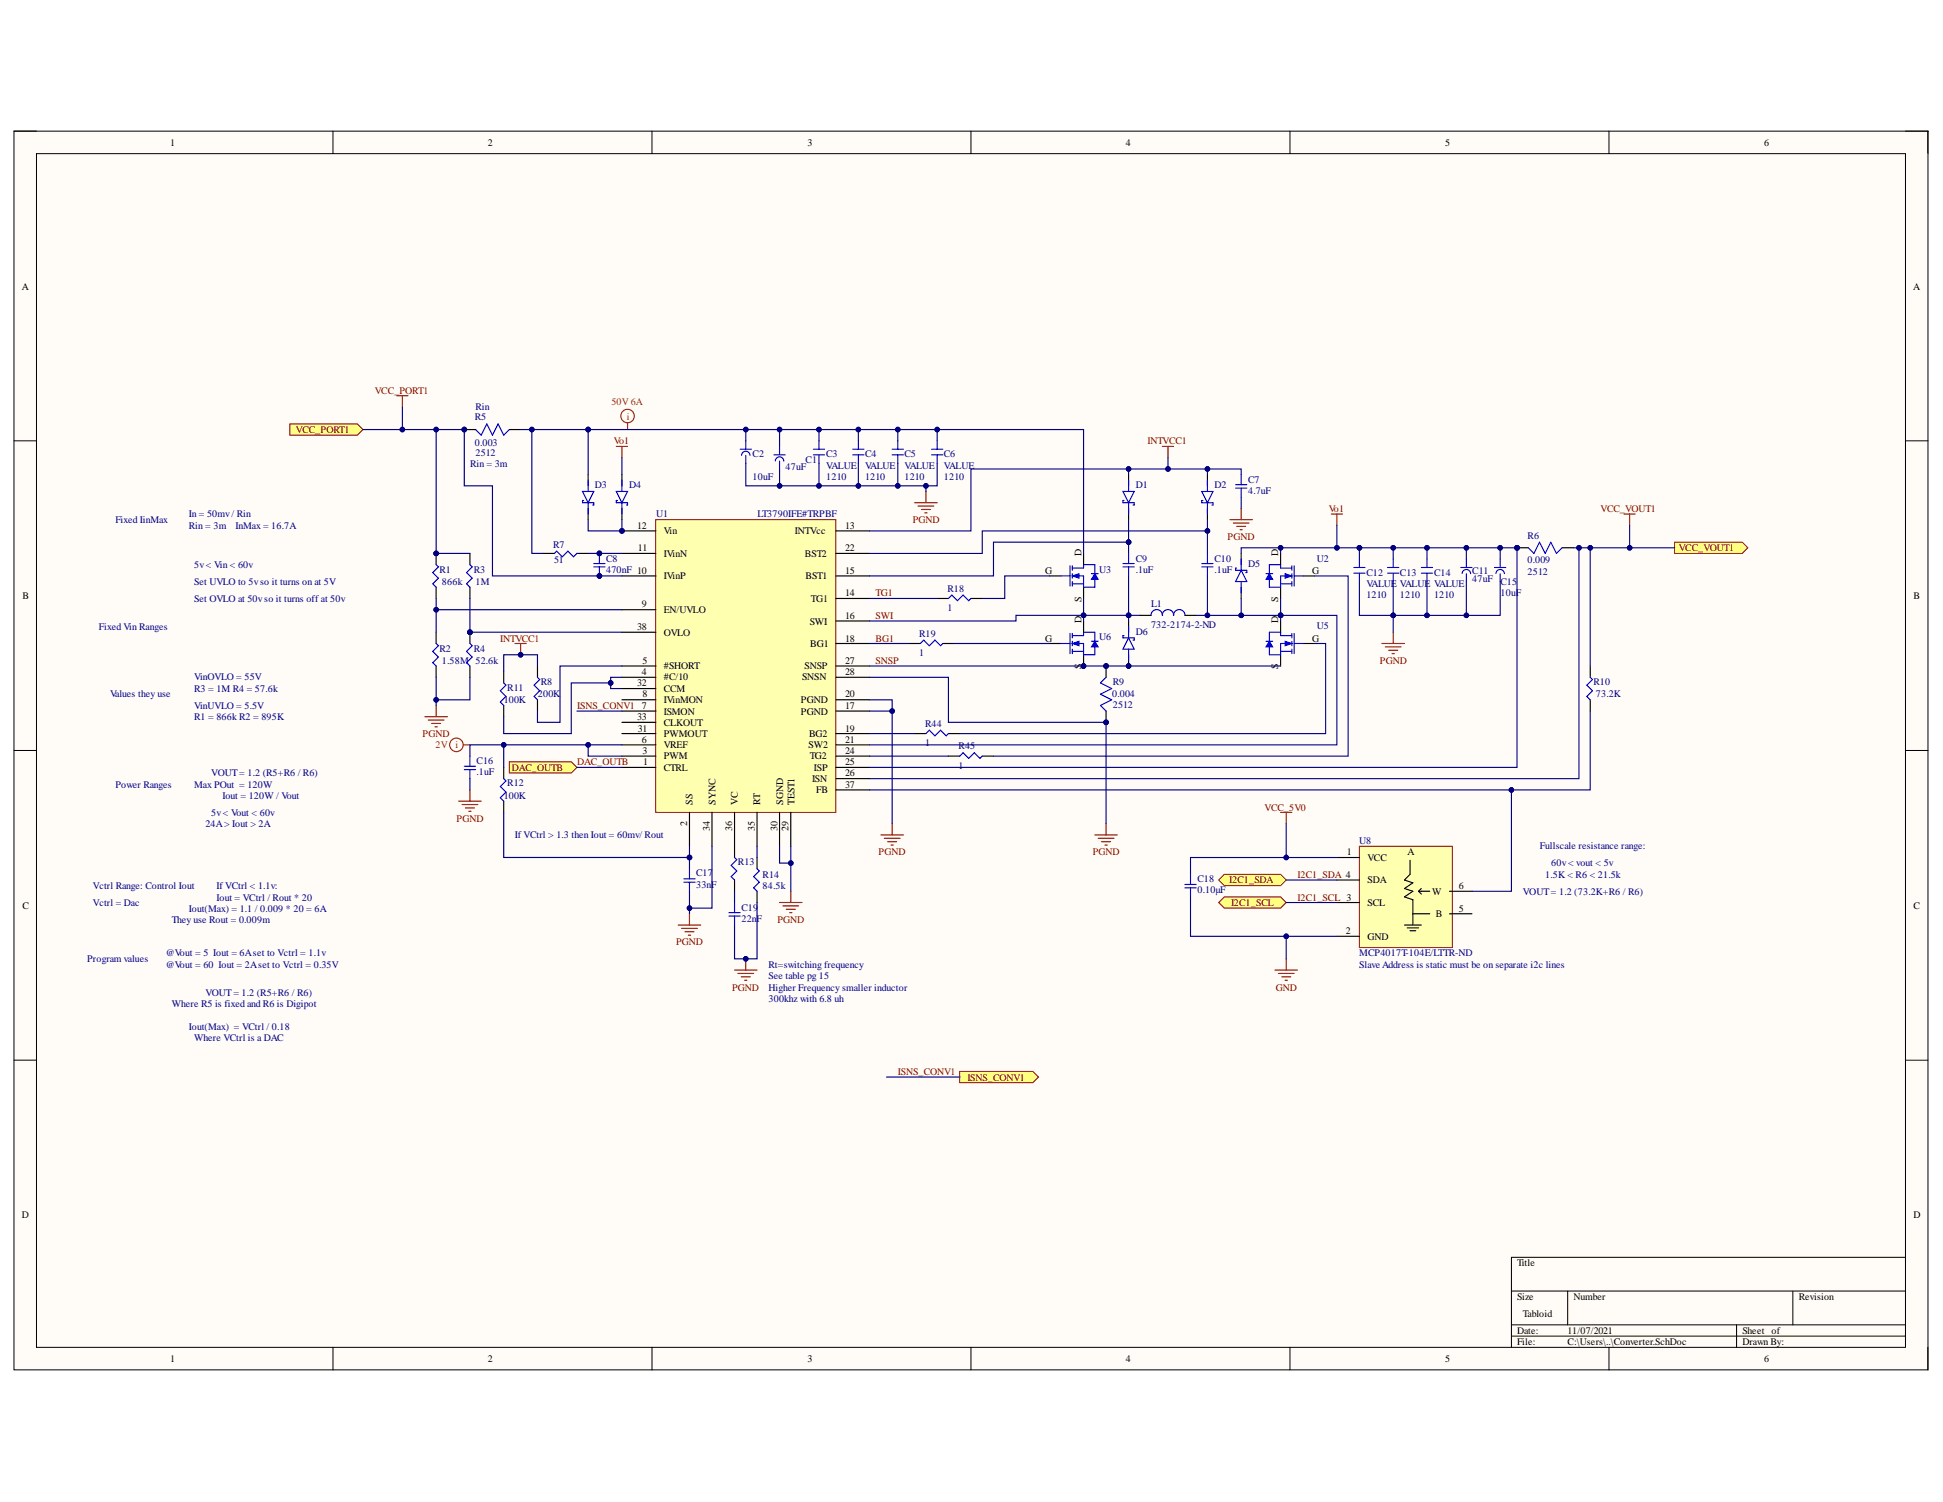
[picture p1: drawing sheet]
<svg xmlns="http://www.w3.org/2000/svg" width="279mm" height="216mm" viewBox="0 0 279 216" stroke-linecap="round" stroke-linejoin="round" font-family="sans-serif">
<defs><g id="words">
<g font-size="1.4">
<text x="24.5" y="21">1</text>
<text x="70.1" y="21">2</text>
<text x="116.1" y="21">3</text>
<text x="161.9" y="21">4</text>
<text x="207.8" y="21">5</text>
<text x="253.7" y="21">6</text>
<text x="3.1" y="41.6">A</text>
<text x="275.1" y="41.6">A</text>
<text x="91.6" y="76">12</text>
<text x="95.4" y="76.8">Vin</text>
<text x="114.3" y="76.8">INTVcc</text>
<text x="121.5" y="76">13</text>
<text x="91.7" y="79.2">11</text>
<text x="95.4" y="80">IVinN</text>
<text x="95.4" y="83.3">IVinP</text>
<text x="115.8" y="80">BST2</text>
<text x="115.8" y="83.3">BST1</text>
<text x="121.5" y="79.2">22</text>
<text x="121.5" y="82.5">15</text>
<text x="150.3" y="82.5">G</text>
<text x="155.5" y="79.9" transform="rotate(-90 155.5 79.9)">D</text>
<text x="183.8" y="79.9" transform="rotate(-90 183.8 79.9)">D</text>
<text x="188.7" y="82.5">G</text>
<text x="3.2" y="86.1">B</text>
<text x="92.3" y="87.3">9</text>
<text x="95.4" y="88.2">EN/UVLO</text>
<text x="116.4" y="89.8">SWI</text>
<text x="116.6" y="86.6">TG1</text>
<text x="121.5" y="85.7">14</text>
<text x="121.5" y="88.9">16</text>
<text x="155.5" y="89.6" transform="rotate(-90 155.5 89.6)">D</text>
<text x="155.5" y="86.5" transform="rotate(-90 155.5 86.5)">S</text>
<text x="183.8" y="89.6" transform="rotate(-90 183.8 89.6)">D</text>
<text x="183.8" y="86.5" transform="rotate(-90 183.8 86.5)">S</text>
<text x="275.2" y="86.1">B</text>
<text x="91.6" y="90.5">38</text>
<text x="92.4" y="95.4">5</text>
<text x="95.4" y="91.4">OVLO</text>
<text x="116.5" y="93">BG1</text>
<text x="121.5" y="95.4">27</text>
<text x="121.5" y="92.2">18</text>
<text x="150.3" y="92.2">G</text>
<text x="188.7" y="92.2">G</text>
<text x="91.6" y="98.7">32</text>
<text x="92.3" y="97">4</text>
<text x="92.3" y="101.9">7</text>
<text x="92.4" y="100.3">8</text>
<text x="95.4" y="96.2">#SHORT</text>
<text x="95.4" y="97.8">#C/10</text>
<text x="95.4" y="99.5">CCM</text>
<text x="95.4" y="101.1">IVinMON</text>
<text x="115.2" y="101.1">PGND</text>
<text x="115.3" y="97.8">SNSN</text>
<text x="115.7" y="96.2">SNSP</text>
<text x="121.5" y="97">28</text>
<text x="121.5" y="100.3">20</text>
<text x="121.5" y="101.9">17</text>
<text x="155.5" y="96.1" transform="rotate(-90 155.5 96.1)">S</text>
<text x="183.8" y="96.1" transform="rotate(-90 183.8 96.1)">S</text>
<text x="91.6" y="103.5">33</text>
<text x="91.7" y="105.2">31</text>
<text x="92.3" y="106.8">6</text>
<text x="95.4" y="102.7">ISMON</text>
<text x="95.4" y="104.3">CLKOUT</text>
<text x="95.4" y="105.9">PWMOUT</text>
<text x="95.4" y="107.5">VREF</text>
<text x="115.2" y="102.7">PGND</text>
<text x="116.3" y="107.5">SW2</text>
<text x="116.3" y="105.9">BG2</text>
<text x="121.5" y="105.2">19</text>
<text x="121.5" y="106.8">21</text>
<text x="92.4" y="108.4">3</text>
<text x="92.5" y="110">1</text>
<text x="95.4" y="109.1">PWM</text>
<text x="95.4" y="110.8">CTRL</text>
<text x="116.4" y="109.1">TG2</text>
<text x="116.8" y="112.4">ISN</text>
<text x="117" y="110.8">ISP</text>
<text x="121.5" y="108.4">24</text>
<text x="121.5" y="110">25</text>
<text x="121.5" y="111.6">26</text>
<text x="121.5" y="113.2">37</text>
<text x="98.8" y="118.7" transform="rotate(-90 98.8 118.7)">2</text>
<text x="99.6" y="115.7" transform="rotate(-90 99.6 115.7)">SS</text>
<text x="102" y="119.5" transform="rotate(-90 102 119.5)">34</text>
<text x="102.9" y="115.7" transform="rotate(-90 102.9 115.7)">SYNC</text>
<text x="105.3" y="119.5" transform="rotate(-90 105.3 119.5)">36</text>
<text x="106.1" y="115.7" transform="rotate(-90 106.1 115.7)">VC</text>
<text x="108.6" y="119.5" transform="rotate(-90 108.6 119.5)">35</text>
<text x="109.3" y="115.7" transform="rotate(-90 109.3 115.7)">RT</text>
<text x="111.8" y="119.5" transform="rotate(-90 111.8 119.5)">30</text>
<text x="112.6" y="115.7" transform="rotate(-90 112.6 115.7)">SGND</text>
<text x="113.4" y="119.5" transform="rotate(-90 113.4 119.5)">29</text>
<text x="114.2" y="115.7" transform="rotate(-90 114.2 115.7)">TEST1</text>
<text x="117.4" y="114">FB</text>
<text x="193.7" y="122.9">1</text>
<text x="196.7" y="123.8">VCC</text>
<text x="202.4" y="122.9">A</text>
<text x="3.2" y="130.6">C</text>
<text x="196.7" y="130.2">SCL</text>
<text x="196.7" y="127">SDA</text>
<text x="206" y="128.6">W</text>
<text x="206.5" y="131.8">B</text>
<text x="209.8" y="131.1">5</text>
<text x="209.8" y="127.8">6</text>
<text x="275.2" y="130.6">C</text>
<text x="193.5" y="134.3">2</text>
<text x="196.7" y="135.1">GND</text>
<text x="3.1" y="175.1">D</text>
<text x="275.2" y="175.1">D</text>
<text x="218.1" y="182">Title</text>
<text x="218.1" y="186.9">Size</text>
<text x="218.1" y="191.7">Date:</text>
<text x="219" y="189.3">Tabloid</text>
<text x="225.4" y="191.7">11/07/2021</text>
<text x="226.3" y="186.9">Number</text>
<text x="250.6" y="191.7">Sheet</text>
<text x="254.8" y="191.7">of</text>
<text x="258.7" y="186.9">Revision</text>
<text x="24.5" y="195.8">1</text>
<text x="70.1" y="195.8">2</text>
<text x="116.1" y="195.8">3</text>
<text x="161.9" y="195.8">4</text>
<text x="207.8" y="195.8">5</text>
<text x="218.1" y="193.3">File:</text>
<text x="225.4" y="193.3">C:\Users\..\Converter.SchDoc</text>
<text x="250.6" y="193.3">Drawn By:</text>
<text x="253.7" y="195.8">6</text>
</g>
<g font-size="1.4" fill="#800000">
<text x="53.9" y="56.6">VCC_PORT1</text>
<text x="42.6" y="62.3">VCC_PORT1</text>
<text x="88.3" y="63.9">Vo1</text>
<text x="165" y="63.9">INTVCC1</text>
<text x="131.2" y="75.2">PGND</text>
<text x="176.5" y="77.6">PGND</text>
<text x="191.1" y="73.5">Vo1</text>
<text x="230.2" y="73.5">VCC_VOUT1</text>
<text x="241.4" y="79.2">VCC_VOUT1</text>
<text x="125.9" y="88.9">SWI</text>
<text x="125.9" y="85.7">TG1</text>
<text x="71.9" y="92.2">INTVCC1</text>
<text x="125.9" y="92.2">BG1</text>
<text x="125.9" y="95.4">SNSP</text>
<text x="198.4" y="95.4">PGND</text>
<text x="83" y="101.9">ISNS_CONV1</text>
<text x="60.8" y="105.9">PGND</text>
<text x="73.6" y="110.8">DAC_OUTB</text>
<text x="83" y="110">DAC_OUTB</text>
<text x="65.7" y="118.1">PGND</text>
<text x="181.8" y="116.5">VCC_5V0</text>
<text x="126.3" y="122.9">PGND</text>
<text x="157.1" y="122.9">PGND</text>
<text x="176.8" y="127">I2C1_SDA</text>
<text x="177" y="130.2">I2C1_SCL</text>
<text x="186.6" y="126.1">I2C1_SDA 4</text>
<text x="186.6" y="129.4">I2C1_SCL 3</text>
<text x="97.2" y="135.9">PGND</text>
<text x="111.8" y="132.7">PGND</text>
<text x="105.3" y="142.4">PGND</text>
<text x="183.5" y="142.4">GND</text>
<text x="129.1" y="154.5">ISNS_CONV1</text>
<text x="139.1" y="155.3">ISNS_CONV1</text>
</g>
<g font-size="1.4" fill="#000080">
<text x="68.4" y="59">Rin</text>
<text x="68.3" y="60.4">R5</text>
<text x="68.3" y="64.1">0.003</text>
<text x="68.4" y="65.5">2512</text>
<text x="108.2" y="65.7">C2</text>
<text x="118.8" y="65.7">C3</text>
<text x="124.4" y="65.7">C4</text>
<text x="130.1" y="65.7">C5</text>
<text x="135.7" y="65.7">C6</text>
<text x="67.6" y="67.1">Rin = 3m</text>
<text x="85.5" y="70.1">D3</text>
<text x="90.5" y="70.1">D4</text>
<text x="108.2" y="69">10uF</text>
<text x="113" y="67.5">47uF</text>
<text x="115.8" y="66.5">C1</text>
<text x="118.8" y="69">1210</text>
<text x="118.8" y="67.3">VALUE</text>
<text x="124.4" y="69">1210</text>
<text x="124.4" y="67.3">VALUE</text>
<text x="130.1" y="69">1210</text>
<text x="130.1" y="67.3">VALUE</text>
<text x="135.7" y="69">1210</text>
<text x="135.7" y="67.3">VALUE</text>
<text x="163.3" y="70.1">D1</text>
<text x="174.7" y="70.1">D2</text>
<text x="179.5" y="69.4">C7</text>
<text x="179.5" y="71">4.7uF</text>
<text x="16.6" y="75.2">Fixed IinMax</text>
<text x="27.2" y="76">Rin = 3m</text>
<text x="27.2" y="74.4">In = 50mv/ Rin</text>
<text x="33.9" y="76">InMax = 16.7A</text>
<text x="94.3" y="74.4">U1</text>
<text x="108.9" y="74.4">LT3790IFE#TRPBF</text>
<text x="219.7" y="77.4">R6</text>
<text x="27.9" y="81.6">5v&lt; Vin &lt; 60v</text>
<text x="63.2" y="82.3">R1</text>
<text x="68.1" y="82.3">R3</text>
<text x="79.5" y="78.8">R7</text>
<text x="79.7" y="80.9">51</text>
<text x="87.2" y="80.7">C8</text>
<text x="87.2" y="82.3">470nF 10</text>
<text x="158.1" y="82.3">U3</text>
<text x="163.3" y="80.7">C9</text>
<text x="163.3" y="82.3">.1uF</text>
<text x="174.7" y="80.7">C10</text>
<text x="174.7" y="82.3">.1uF</text>
<text x="179.5" y="81.5">D5</text>
<text x="189.4" y="80.7">U2</text>
<text x="196.5" y="82.7">C12</text>
<text x="201.3" y="82.7">C13</text>
<text x="206.2" y="82.7">C14</text>
<text x="211.7" y="83.7">47uF</text>
<text x="211.7" y="82.5">C11</text>
<text x="219.7" y="82.7">2512</text>
<text x="219.7" y="81">0.009</text>
<text x="27.9" y="84.1">Set UVLO to 5vso it turns on at 5V</text>
<text x="27.9" y="86.6">Set OVLO at 50vso it turns off at 50v</text>
<text x="63.5" y="84.1">866k</text>
<text x="68.4" y="84.1">1M</text>
<text x="136.2" y="85">R18</text>
<text x="136.2" y="87.8">1</text>
<text x="165.5" y="87.3">L1</text>
<text x="196.5" y="86">1210</text>
<text x="196.5" y="84.4">VALUE VALUE VALUE</text>
<text x="201.3" y="86">1210</text>
<text x="206.2" y="86">1210</text>
<text x="215.8" y="85.7">10uF</text>
<text x="215.8" y="84.1">C15</text>
<text x="14.2" y="90.5">Fixed Vin Ranges</text>
<text x="63.2" y="93.7">R2</text>
<text x="63.5" y="95.4">1.58M 52.6k</text>
<text x="68.1" y="93.7">R4</text>
<text x="132.2" y="91.5">R19</text>
<text x="132.2" y="94.3">1</text>
<text x="158.1" y="92.1">U6</text>
<text x="163.3" y="91.2">D6</text>
<text x="165.5" y="90.3">732-2174-2-ND</text>
<text x="189.4" y="90.4">U5</text>
<text x="15.8" y="100.3">Values they use</text>
<text x="27.9" y="97.8">VinOVLO = 55V</text>
<text x="27.9" y="99.5">R3 = 1M R4 = 57.6k</text>
<text x="27.9" y="101.9">VinUVLO = 5.5V</text>
<text x="72.4" y="101.1">100K</text>
<text x="72.9" y="99.3">R11</text>
<text x="77.3" y="100.3">200K</text>
<text x="77.8" y="98.5">R8</text>
<text x="159.9" y="100.3">0.004</text>
<text x="160" y="101.7">2512</text>
<text x="160" y="98.5">R9</text>
<text x="229.1" y="98.5">R10</text>
<text x="229.5" y="100.3">73.2K</text>
<text x="27.9" y="103.5">R1 = 866k R2 = 895K</text>
<text x="133" y="104.5">R44</text>
<text x="133" y="107.2">1</text>
<text x="137.8" y="107.7">R45</text>
<text x="16.6" y="113.2">Power Ranges</text>
<text x="27.9" y="113.2">Max POut = 120W</text>
<text x="30.4" y="111.6">VOUT= 1.2 (R5+R6 / R6)</text>
<text x="68.5" y="109.8">C16</text>
<text x="68.5" y="111.4">.1uF</text>
<text x="72.9" y="113">R12</text>
<text x="137.8" y="110.5">1</text>
<text x="29.5" y="118.9">24A&gt; Iout &gt; 2A</text>
<text x="30.4" y="117.3">5v&lt; Vout &lt; 60v</text>
<text x="32" y="114.8">Iout = 120W / Vout</text>
<text x="72.4" y="114.8">100K</text>
<text x="74" y="120.5">If VCtrl &gt; 1.3 then Iout = 60mv/ Rout</text>
<text x="100.1" y="126">C17</text>
<text x="106.1" y="124.4">R13</text>
<text x="195.5" y="121.3">U8</text>
<text x="221.4" y="122.1">Fullscale resistance range:</text>
<text x="223.1" y="124.5">60v&lt; vout &lt; 5v</text>
<text x="13.4" y="127.8">Vctrl Range: Control Iout</text>
<text x="13.4" y="130.2">Vctrl = Dac</text>
<text x="27.2" y="131.1">Iout(Max) = 1.1 / 0.009 * 20 = 6A</text>
<text x="31.1" y="127.8">If VCtrl &lt; 1.1v:</text>
<text x="31.1" y="129.4">Iout = VCtrl / Rout * 20</text>
<text x="100.1" y="127.7">33nF</text>
<text x="106.6" y="130.9">C19</text>
<text x="109.7" y="126.1">R14</text>
<text x="109.7" y="127.8">84.5k</text>
<text x="172.2" y="126.8">C18</text>
<text x="172.2" y="128.4">0.10µF</text>
<text x="219" y="128.6">VOUT= 1.2 (73.2K+R6 / R6)</text>
<text x="222.2" y="126.1">1.5K &lt; R6 &lt; 21.5k</text>
<text x="23.9" y="137.5">@Vout = 5 Iout = 6Aset to Vctrl = 1.1v</text>
<text x="24.7" y="132.7">They use Rout = 0.009m</text>
<text x="106.6" y="132.5">22nF</text>
<text x="195.5" y="137.5">MCP4017T-104E/LTTR-ND</text>
<text x="12.5" y="138.3">Program values</text>
<text x="23.9" y="139.1">@Vout = 60 Iout = 2Aset to Vctrl = 0.35V</text>
<text x="29.5" y="143.2">VOUT= 1.2 (R5+R6 / R6)</text>
<text x="110.5" y="139.1">Rt=switching frequency</text>
<text x="110.5" y="140.8">See table pg 15</text>
<text x="110.5" y="142.4">Higher Frequency smaller inductor</text>
<text x="110.5" y="144">300khz with 6.8 uh</text>
<text x="195.5" y="139.1">Slave Address is static must be on separate i2c lines</text>
<text x="24.7" y="144.8">Where R5 is fixed and R6 is Digipot</text>
<text x="27.2" y="148.1">Iout(Max) = VCtrl / 0.18</text>
<text x="27.9" y="149.7">Where VCtrl is a DAC</text>
</g>
<g font-size="1.4" fill="#f00">
<text x="87.9" y="58.2">50V6A</text>
<text x="90.1" y="60.3">i</text>
<text x="62.6" y="107.5">2V</text>
<text x="65.5" y="107.5">i</text>
</g>
</g></defs>
<path d="M2 18.9h275.2v178h-275.2z" fill-rule="evenodd" fill="#fffcf8"/>
<path d="M2 18.9h275.2v178h-275.2z" fill="none" stroke="#000" stroke-width=".14"/>
<path d="M5.2 22.1h268.8v171.6h-268.8z" fill-rule="evenodd" fill="#fffcf8"/>
<g fill="none" stroke="#000" stroke-width=".14">
<path d="M2 18.8h3.2M47.9 18.8v3.3M93.8 18.8v3.3M139.6 18.8v3.3M185.5 18.9v3.2M231.4 18.9v3.2M274 18.9h3.2v3.2M5.2 22.1h268.8v171.6h-268.8zM2 63.4h3.2M274 63.4h3.2M2 107.9h3.2M274 107.9h3.2"/>
<path d="M2 152.4h3.2M274 152.4h3.2M47.9 193.7v3.2M93.8 193.7v3.2M139.6 193.7v3.2M185.5 193.7v3.2M217.3 185.6h56.7M217.3 190.4h56.7M217.3 192.1h56.7M225.4 185.6v4.8M231.4 193.7v3.2M249.7 190.4v3.3"/>
<path d="M257.8 185.6v4.8M274 180.7h-56.7v13M277.2 193.7v3.2"/>
</g>
<circle cx="89.4" cy="76.3" r=".32" fill="#000080"/>
<circle cx="89.4" cy="76.3" r=".32" fill="none" stroke="#000080" stroke-width=".14"/>
<path d="M94.3 74.7h25.9v42.1h-25.9z" fill-rule="evenodd" fill="#ffffb0"/>
<path d="M94.3 74.7h25.9v42.1h-25.9z" fill="none" stroke="#800000" stroke-width=".14"/>
<path d="M89.4 76.3h4.9" fill="none" stroke="#000" stroke-width=".16"/>
<circle cx="89.4" cy="76.3" r=".32" fill="#000080"/>
<circle cx="89.4" cy="76.3" r=".32" fill="none" stroke="#000080" stroke-width=".14"/>
<g fill="none" stroke="#000" stroke-width=".16">
<path d="M89.4 79.5h4.9M120.2 79.5h4.8M120.2 76.3h4.8M77.3 95.7v1.7M89.4 82.8h4.9M89.4 87.6h4.9M89.4 90.9h4.9M89.4 95.7h4.9M89.4 97.4h4.9M89.4 99h4.9M120.2 82.8h4.8M120.2 95.7h4.8"/>
<path d="M120.2 97.4h4.8M120.2 86h4.8M120.2 89.3h4.8M120.2 92.5h4.8M228.7 95.7v1.7M77.3 100.6v1.6M89.4 100.6h4.9M89.4 102.2h4.9M89.4 103.8h4.9M89.4 105.4h4.9M89.4 107.1h4.9M89.4 108.7h4.9"/>
<path d="M89.4 110.3h4.9M99.1 116.8v4.8M102.4 116.8v4.8M105.6 116.8v4.8M108.9 116.8v4.8M112.1 116.8v4.8M113.7 116.8v4.8M120.2 100.6h4.8M120.2 102.2h4.8M120.2 105.4h4.8M120.2 107.1h4.8M120.2 108.7h4.8"/>
<path d="M120.2 110.3h4.8M120.2 111.9h4.8M120.2 113.5h4.8M228.7 100.6v1.6M108.9 123.3v1.6M108.9 128.1v1.6"/>
</g>
<path d="M177.7 70.2h1.6M177.7 69.7h1.6M178.5 68.2v1.5M178.5 70.2v1.3M77.3 97.4l.3 .3-.8 .8 .8 .8-.8 .8 .5 .5M228.7 97.4l.3 .3-.8 .8 .8 .8-.8 .8 .5 .5M108.9 124.9l.3 .3-.8 .8 .8 .8-.8 .8 .5 .5" fill="none" stroke="#00f" stroke-width=".16"/>
<path d="M105.6 139.4h3.3M106.1 139.9h2.3M107.2 137.8v1.6M106.6 140.4h1.3M107.1 140.9h.3" fill="none" stroke="#800000" stroke-width=".16"/>
<circle cx="107.2" cy="137.8" r=".32" fill="#000080"/>
<circle cx="107.2" cy="137.8" r=".32" fill="none" stroke="#000080" stroke-width=".14"/>
<path d="M105.6 121.6v1.7M105.6 126.5v1.6" fill="none" stroke="#000" stroke-width=".16"/>
<path d="M105.6 123.3l.3 .3-.8 .8 .8 .8-.8 .8 .5 .5" fill="none" stroke="#00f" stroke-width=".16"/>
<path d="M112.1 129.7h3.2M112.6 130.2h2.3M113.1 130.7h1.3M113.6 131.2h.3M113.7 128.1v1.6" fill="none" stroke="#800000" stroke-width=".16"/>
<circle cx="86.2" cy="79.5" r=".32" fill="#000080"/>
<circle cx="86.2" cy="79.5" r=".32" fill="none" stroke="#000080" stroke-width=".14"/>
<circle cx="86.2" cy="82.8" r=".32" fill="#000080"/>
<circle cx="86.2" cy="82.8" r=".32" fill="none" stroke="#000080" stroke-width=".14"/>
<circle cx="86.2" cy="79.5" r=".32" fill="#000080"/>
<circle cx="86.2" cy="79.5" r=".32" fill="none" stroke="#000080" stroke-width=".14"/>
<circle cx="86.2" cy="82.8" r=".32" fill="#000080"/>
<circle cx="86.2" cy="82.8" r=".32" fill="none" stroke="#000080" stroke-width=".14"/>
<path d="M79.7 79.5l.3-.3 .9 .8 .8-.8 .8 .8 .5-.5M86.2 79.5v1.5M85.4 81.5h1.6M85.4 81h1.6M86.2 81.5v1.3" fill="none" stroke="#00f" stroke-width=".16"/>
<path d="M78.1 79.5h1.6M83 79.5h1.6" fill="none" stroke="#000" stroke-width=".16"/>
<circle cx="62.7" cy="79.5" r=".32" fill="#000080"/>
<circle cx="62.7" cy="79.5" r=".32" fill="none" stroke="#000080" stroke-width=".14"/>
<path d="M62.7 79.5v1.7" fill="none" stroke="#000" stroke-width=".16"/>
<circle cx="62.7" cy="79.5" r=".32" fill="#000080"/>
<circle cx="62.7" cy="79.5" r=".32" fill="none" stroke="#000080" stroke-width=".14"/>
<path d="M67.6 79.5v1.7M62.7 84.4v1.6M62.7 90.9v1.6M62.7 95.7v1.7M67.6 84.4v1.6" fill="none" stroke="#000" stroke-width=".16"/>
<path d="M62.7 81.2l.3 .3-.8 .8 .8 .8-.8 .8 .5 .5M62.7 92.5l.3 .3-.8 .8 .8 .8-.8 .9 .5 .4M67.6 81.2l.3 .3-.8 .8 .8 .8-.8 .8 .5 .5" fill="none" stroke="#00f" stroke-width=".16"/>
<circle cx="67.6" cy="90.9" r=".32" fill="#000080"/>
<circle cx="67.6" cy="90.9" r=".32" fill="none" stroke="#000080" stroke-width=".14"/>
<path d="M67.6 90.9v1.6" fill="none" stroke="#000" stroke-width=".16"/>
<circle cx="67.6" cy="90.9" r=".32" fill="#000080"/>
<circle cx="67.6" cy="90.9" r=".32" fill="none" stroke="#000080" stroke-width=".14"/>
<path d="M67.6 95.7v1.7" fill="none" stroke="#000" stroke-width=".16"/>
<path d="M67.6 92.5l.3 .3-.8 .8 .8 .8-.8 .9 .5 .4" fill="none" stroke="#00f" stroke-width=".16"/>
<path d="M74.1 92.5h1.6M74.9 92.5v1.6M61.1 103h3.2M61.6 103.5h2.2M62.1 104h1.3M62.6 104.5h.3M62.7 101.4v1.6" fill="none" stroke="#800000" stroke-width=".16"/>
<circle cx="74.9" cy="94.1" r=".32" fill="#000080"/>
<circle cx="74.9" cy="94.1" r=".32" fill="none" stroke="#000080" stroke-width=".14"/>
<path d="M162.3 68.2v1.6M162.3 73.1v1.6M173.6 68.2v1.6M173.6 73.1v1.6M72.4 96.5v1.7M151 82.8h1.6M155.8 84.4v1.6M72.4 101.4v1.6M72.4 110.3v1.6M72.4 115.2v1.6" fill="none" stroke="#000" stroke-width=".16"/>
<g fill="none" stroke="#00f" stroke-width=".16">
<path d="M161.5 70.6h1.6l-.8 1.7zM161.6 71.9h-.1v.4h1.6v.3h-.2M162.3 69v1.6M162.3 72.3v1.6M172.8 70.6h1.6l-.8 1.7zM173 71.9h-.2v.4h1.6v.3h-.1M173.6 69v1.6M173.6 72.3v1.6M72.4 98.2l.4 .3-.9 .8 .9 .8-.9 .8 .5 .5M152.6 82.8h1.3M153.9 81.3v2.9M154.2 81.7h1.6"/>
<path d="M154.2 82.8h1.6v1.6M154.2 83.9h1.6M154.2 81.3v.7M154.2 82.5v.6M154.2 83.6v.6M66.8 110.6h1.6M66.8 110.1h1.6M67.6 108.7v1.4M67.6 110.6v1.3M72.4 111.9l.4 .3-.9 .9 .9 .8-.9 .8 .5 .5M98.3 126.8h1.7M98.3 126.3h1.7"/>
<path d="M99.1 124.9v1.4M99.1 126.8v1.3M104.8 131.7h1.6M104.8 131.2h1.6M105.6 129.7v1.5M105.6 131.7v1.3"/>
</g>
<g fill="none" stroke="#800000" stroke-width=".16">
<path d="M66 115.2h3.2M66.4 115.6h2.3M66.9 116.1h1.3M67.4 116.6h.3M67.6 113.5v1.7M128.3 118.4v1.6M97.5 133h3.3M98 133.5h2.3M98.5 133.9h1.3M99 134.4h.3M99.1 131.3v1.7M126.7 120h3.2"/>
<path d="M127.2 120.5h2.2M127.6 121h1.3M128.1 121.5h.3"/>
</g>
<g fill="none" stroke="#f00" stroke-width=".16">
<path d="M66.6 107.1h1"/>
<circle cx="65.6" cy="107.1" r=".97"/>
</g>
<path d="M154.2 82.8l1-.3v.6z" fill="#00f"/>
<path d="M154.2 82.8l1-.3v.6z" fill="none" stroke="#00f" stroke-width=".14"/>
<path d="M155.8 81.7v-.5h1.6v1.3M156.9 82.5h1M157.4 83.3v1.1h-1.6" fill="none" stroke="#00f" stroke-width=".16"/>
<path d="M157.4 82.5l.5 .8h-1z" fill="#00f"/>
<path d="M157.4 82.5l.5 .8h-1z" fill="none" stroke="#00f" stroke-width=".14"/>
<path d="M155.8 79.5v1.7" fill="none" stroke="#000" stroke-width=".16"/>
<circle cx="155.8" cy="95.7" r=".32" fill="#000080"/>
<circle cx="155.8" cy="95.7" r=".32" fill="none" stroke="#000080" stroke-width=".14"/>
<path d="M151 92.5h1.6M155.8 94.1v1.6" fill="none" stroke="#000" stroke-width=".16"/>
<circle cx="155.8" cy="95.7" r=".32" fill="#000080"/>
<circle cx="155.8" cy="95.7" r=".32" fill="none" stroke="#000080" stroke-width=".14"/>
<path d="M152.6 92.5h1.3M153.9 91v3M154.2 91.4h1.6M154.2 92.5h1.6v1.6M154.2 93.6h1.6M154.2 91v.7M154.2 92.2v.6M154.2 93.3v.7" fill="none" stroke="#00f" stroke-width=".16"/>
<path d="M154.2 92.5l1-.3v.6z" fill="#00f"/>
<path d="M154.2 92.5l1-.3v.6z" fill="none" stroke="#00f" stroke-width=".14"/>
<path d="M155.8 91.4v-.5h1.6v1.3M156.9 92.2h1M157.4 93v1.1h-1.6" fill="none" stroke="#00f" stroke-width=".16"/>
<path d="M157.4 92.2l.5 .8h-1z" fill="#00f"/>
<path d="M157.4 92.2l.5 .8h-1z" fill="none" stroke="#00f" stroke-width=".14"/>
<path d="M155.8 89.3v1.6M184.1 84.4v1.6M187.4 82.8h1.6" fill="none" stroke="#000" stroke-width=".16"/>
<path d="M184.1 81.7h1.7M184.1 83.9h1.7M185.8 82.8h-1.7v1.6M185.8 81.3v.7M185.8 82.5v.6M185.8 83.6v.6M186.1 82.8h1.3M186.1 81.3v2.9" fill="none" stroke="#00f" stroke-width=".16"/>
<path d="M184.8 82.5l1 .3-1 .3z" fill="#00f"/>
<path d="M184.8 82.5l1 .3-1 .3z" fill="none" stroke="#00f" stroke-width=".14"/>
<path d="M182 82.5h1M182.5 83.3v1.1h1.6M184.1 81.7v-.5h-1.6v1.3" fill="none" stroke="#00f" stroke-width=".16"/>
<path d="M182.5 82.5l.5 .8h-1z" fill="#00f"/>
<path d="M182.5 82.5l.5 .8h-1z" fill="none" stroke="#00f" stroke-width=".14"/>
<path d="M184.1 79.6v1.6M184.1 94.1v1.6M187.4 92.5h1.6" fill="none" stroke="#000" stroke-width=".16"/>
<path d="M184.1 91.4h1.7M184.1 93.6h1.7M185.8 92.5h-1.7v1.6M185.8 91v.7M185.8 92.2v.6M185.8 93.3v.7M186.1 92.5h1.3M186.1 91v3" fill="none" stroke="#00f" stroke-width=".16"/>
<path d="M184.8 92.2l1 .3-1 .3z" fill="#00f"/>
<path d="M184.8 92.2l1 .3-1 .3z" fill="none" stroke="#00f" stroke-width=".14"/>
<path d="M182 92.2h1M182.5 93v1.1h1.6M184.1 91.4v-.5h-1.6v1.3" fill="none" stroke="#00f" stroke-width=".16"/>
<path d="M182.5 92.2l.5 .8h-1z" fill="#00f"/>
<path d="M182.5 92.2l.5 .8h-1z" fill="none" stroke="#00f" stroke-width=".14"/>
<path d="M184.1 89.3v1.6" fill="none" stroke="#000" stroke-width=".16"/>
<path d="M162.3 79.5v1.5M173.6 79.6v1.4M161.5 81.5h1.6M161.5 81h1.6M162.3 81.5v1.3M172.8 81.5h1.6M172.8 81h1.6M173.6 81.5v1.3" fill="none" stroke="#00f" stroke-width=".16"/>
<path d="M159 118.4v1.6M157.4 120h3.3M157.9 120.5h2.3M158.4 121h1.3M158.9 121.5h.3" fill="none" stroke="#800000" stroke-width=".16"/>
<circle cx="159.1" cy="103.8" r=".32" fill="#000080"/>
<circle cx="159.1" cy="103.8" r=".32" fill="none" stroke="#000080" stroke-width=".14"/>
<circle cx="159.1" cy="95.7" r=".32" fill="#000080"/>
<circle cx="159.1" cy="95.7" r=".32" fill="none" stroke="#000080" stroke-width=".14"/>
<path d="M159 97.4l-.8 .8 1.7 .8-1.7 .8 1.7 .8-1.7 .8 .8 .8" fill="none" stroke="#00f" stroke-width=".16"/>
<path d="M159 102.2v1.6" fill="none" stroke="#000" stroke-width=".16"/>
<circle cx="159.1" cy="103.8" r=".32" fill="#000080"/>
<circle cx="159.1" cy="103.8" r=".32" fill="none" stroke="#000080" stroke-width=".14"/>
<path d="M159 95.7v1.7" fill="none" stroke="#000" stroke-width=".16"/>
<circle cx="159.1" cy="95.7" r=".32" fill="#000080"/>
<circle cx="159.1" cy="95.7" r=".32" fill="none" stroke="#000080" stroke-width=".14"/>
<circle cx="218.1" cy="78.7" r=".32" fill="#000080"/>
<circle cx="218.1" cy="78.7" r=".32" fill="none" stroke="#000080" stroke-width=".14"/>
<path d="M219.8 78.7l.8 .9 .8-1.7 .8 1.7 .8-1.7 .8 1.7 .8-.9" fill="none" stroke="#00f" stroke-width=".16"/>
<path d="M218.1 78.7h1.7M224.6 78.7h1.6" fill="none" stroke="#000" stroke-width=".16"/>
<circle cx="218.1" cy="78.7" r=".32" fill="#000080"/>
<circle cx="218.1" cy="78.7" r=".32" fill="none" stroke="#000080" stroke-width=".14"/>
<circle cx="66.8" cy="61.7" r=".32" fill="#000080"/>
<circle cx="66.8" cy="61.7" r=".32" fill="none" stroke="#000080" stroke-width=".14"/>
<path d="M68.4 61.7l.8 .9 .8-1.7 .8 1.7 .8-1.7 .8 1.7 .8-.9" fill="none" stroke="#00f" stroke-width=".16"/>
<path d="M66.8 61.7h1.6M73.2 61.7h1.7" fill="none" stroke="#000" stroke-width=".16"/>
<circle cx="66.8" cy="61.7" r=".32" fill="#000080"/>
<circle cx="66.8" cy="61.7" r=".32" fill="none" stroke="#000080" stroke-width=".14"/>
<g fill="none" stroke="#800000" stroke-width=".16">
<path d="M88.6 64.2h1.6M89.4 64.2v1.6M131.5 72.3h3.3M132 72.7h2.3M132.5 73.2h1.3M133 73.7h.3M133.1 70.6v1.7M176.9 74.7h3.2M177.3 75.2h2.3M177.8 75.7h1.3M178.3 76.1h.3M178.5 73.1v1.6"/>
<path d="M198.7 92.5h3.3M199.2 93h2.3M199.7 93.5h1.3M200.2 94h.3M200.3 90.9v1.6"/>
</g>
<g fill="none" stroke="#00f" stroke-width=".16">
<path d="M117 64.6h1.6M117 65.4h1.6M117.8 63.4v1.2M117.8 65.4v1.2M122.6 64.6h1.6M122.6 65.4h1.6M123.4 63.4v1.2M123.4 65.4v1.2M128.3 64.6h1.6M128.3 65.4h1.6M129.1 63.4v1.2M129.1 65.4v1.2"/>
<path d="M134 64.6h1.6M134 65.4h1.6M134.8 63.4v1.2M134.8 65.4v1.2M194.7 81.6h1.6M194.7 82.4h1.6M195.5 80.4v1.2M195.5 82.4v1.2M199.5 81.6h1.6M199.5 82.4h1.6M200.3 80.4v1.2M200.3 82.4v1.2"/>
<path d="M204.4 81.6h1.6M204.4 82.4h1.6M205.2 80.4v1.2M205.2 82.4v1.2"/>
</g>
<g fill="none" stroke="#f00" stroke-width=".16">
<path d="M90.2 60.8v.9"/>
<circle cx="90.2" cy="59.8" r=".97"/>
</g>
<path d="M195.5 121.6h13.3v14.6h-13.3z" fill-rule="evenodd" fill="#ffffb0"/>
<path d="M195.5 121.6h13.3v14.6h-13.3z" fill="none" stroke="#800000" stroke-width=".14"/>
<g fill="none" stroke="#000" stroke-width=".16">
<path d="M192.2 123.3h3.3M192.2 134.6h3.3M192.2 129.7h3.3M192.2 126.5h3.3M202 133h2.4M202.4 133.4h1.6M202.8 123.7v2l-.8 .8 1.2 .4-1.2 .8 1.2 .4-1.2 .8 1.2 .4v3.7M202.8 133.8h.8M203.2 131.4h2.4M204 128.1h1.6M204 128.1l.4 .4M204.4 127.7l-.4 .4"/>
<path d="M208.4 131.4h3.3M208.4 128.1h3.3"/>
</g>
<path d="M184.1 116.8h1.7M185 116.8v1.6M183.3 139.4h3.3M183.8 139.9h2.3M185 137.8v1.6M184.3 140.4h1.3M184.8 140.9h.3" fill="none" stroke="#800000" stroke-width=".16"/>
<path d="M170.4 127.6h1.6M170.4 127.1h1.6M171.2 125.7v1.4M171.2 127.6v1.3" fill="none" stroke="#00f" stroke-width=".16"/>
<path d="M73.2 109.5h8.9l.9 .8-.9 .8h-8.9z" fill-rule="evenodd" fill="#ffff80"/>
<path d="M73.2 109.5h8.9l.9 .8-.9 .8h-8.9z" fill="none" stroke="#800000" stroke-width=".14"/>
<g fill="none" stroke="#00f" stroke-width=".16">
<path d="M106.4 64.6h1.7M106.6 65.4a.61 .61 0 0 1 .7-.5 .61 .61 0 0 1 .6 .6M107.2 63.4v1.1M107.2 65.5v1.1M111.3 65.4h1.6M111.5 66.3a.61 .61 0 0 1 .6-.6 .61 .61 0 0 1 .6 .6M112.1 64.2v1.1M112.1 66.3v1.1M210.1 81.6h1.6M210.3 82.4a.61 .61 0 0 1 .6-.5 .61 .61 0 0 1 .6 .6M210.9 80.4v1.1M210.9 82.5v1.1"/>
<path d="M214.9 81.6h1.6M215.1 82.4a.61 .61 0 0 1 .6-.5 .61 .61 0 0 1 .6 .6M215.7 80.4v1.1M215.7 82.5v1.1"/>
</g>
<path d="M176 125.7h8.1l.9 .8-.9 .8h-8.1l-.8-.8z" fill-rule="evenodd" fill="#ffff80"/>
<path d="M176 125.7h8.1l.9 .8-.9 .8h-8.1l-.8-.8z" fill="none" stroke="#800000" stroke-width=".14"/>
<path d="M176 128.9h8.1l.9 .8-.9 .8h-8.1l-.8-.8z" fill-rule="evenodd" fill="#ffff80"/>
<path d="M176 128.9h8.1l.9 .8-.9 .8h-8.1l-.8-.8z" fill="none" stroke="#800000" stroke-width=".14"/>
<path d="M138 154h10.5l.8 .8-.8 .8h-10.5z" fill-rule="evenodd" fill="#ffff80"/>
<path d="M138 154h10.5l.8 .8-.8 .8h-10.5z" fill="none" stroke="#800000" stroke-width=".14"/>
<path d="M84.6 68.2v1.6M84.6 73.1v1.6M89.4 68.2v1.6M89.4 73.1v1.6M178.5 79.6v1.6M178.5 84.4v1.6" fill="none" stroke="#000" stroke-width=".16"/>
<path d="M83.8 70.6h1.6l-.8 1.7zM83.9 71.9h-.1v.4h1.6v.3h-.2M84.6 69v1.6M84.6 72.3v1.6M88.6 70.6h1.6l-.8 1.7zM88.8 71.9h-.2v.4h1.6v.3h-.1M89.4 69v1.6M89.4 72.3v1.6M177.8 81.7h-.1v.3h1.6v.3h-.2M178.5 82l.8 1.6h-1.6zM178.5 80.4v1.6M178.5 83.6v1.6" fill="none" stroke="#00f" stroke-width=".16"/>
<circle cx="162.3" cy="95.7" r=".32" fill="#000080"/>
<circle cx="162.3" cy="95.7" r=".32" fill="none" stroke="#000080" stroke-width=".14"/>
<path d="M162.3 94.1v1.6" fill="none" stroke="#000" stroke-width=".16"/>
<circle cx="162.3" cy="95.7" r=".32" fill="#000080"/>
<circle cx="162.3" cy="95.7" r=".32" fill="none" stroke="#000080" stroke-width=".14"/>
<path d="M162.3 89.3v1.6M163.9 88.5h1.6M170.4 88.5h1.6" fill="none" stroke="#000" stroke-width=".16"/>
<path d="M161.6 91.4h-.1v.3h1.6v.3h-.2M162.3 91.7l.8 1.6h-1.6zM162.3 90.1v1.6M162.3 93.3v1.6M165.5 88.5a.83 .83 0 0 1 .8-.9 .83 .83 0 0 1 .9 .9M167.1 88.5a.83 .83 0 0 1 .9-.9 .83 .83 0 0 1 .8 .9M168.7 88.5a.83 .83 0 0 1 .9-.9 .83 .83 0 0 1 .8 .9" fill="none" stroke="#00f" stroke-width=".16"/>
<path d="M57.1 56.9h1.6M57.9 56.9v1.6M167.1 64.2h1.7M168 64.2v1.6M191.4 73.9h1.7M192.2 73.9v1.6" fill="none" stroke="#800000" stroke-width=".16"/>
<path d="M41.7 60.9h9.7l.8 .8-.8 .9h-9.7z" fill-rule="evenodd" fill="#ffff80"/>
<path d="M41.7 60.9h9.7l.8 .8-.8 .9h-9.7z" fill="none" stroke="#800000" stroke-width=".14"/>
<path d="M233.5 73.9h1.6M234.3 73.9v1.6" fill="none" stroke="#800000" stroke-width=".16"/>
<path d="M240.8 77.9h9.7l.8 .8-.8 .9h-9.7z" fill-rule="evenodd" fill="#ffff80"/>
<path d="M240.8 77.9h9.7l.8 .8-.8 .9h-9.7z" fill="none" stroke="#800000" stroke-width=".14"/>
<path d="M130.7 92.5h1.6M134.8 86h1.6M135.6 92.5h1.6M139.6 86h1.6M131.5 105.4h1.6M136.4 105.4h1.6M136.4 108.7h1.6M141.2 108.7h1.7" fill="none" stroke="#000" stroke-width=".16"/>
<path d="M132.3 92.5l.5-.5 .8 .8 .8-.8 .9 .8 .3-.3M136.4 86l.5-.5 .8 .8 .8-.8 .8 .8 .3-.3M133.1 105.4l.5-.4 .8 .8 .9-.8 .8 .8 .3-.4M138 108.7l.5-.5 .8 .8 .8-.8 .8 .8 .3-.3" fill="none" stroke="#00f" stroke-width=".16"/>
<path d="M52.2 61.7h10.5M189 82.8h4.9v25.9h-51" fill="none" stroke="#000080" stroke-width=".16"/>
<circle cx="57.9" cy="61.7" r=".32" fill="#000080"/>
<circle cx="57.9" cy="61.7" r=".32" fill="none" stroke="#000080" stroke-width=".14"/>
<circle cx="62.7" cy="61.7" r=".32" fill="#000080"/>
<circle cx="62.7" cy="61.7" r=".32" fill="none" stroke="#000080" stroke-width=".14"/>
<path d="M67.6 97.4v3.2h-4.9" fill="none" stroke="#000080" stroke-width=".16"/>
<circle cx="62.7" cy="100.6" r=".32" fill="#000080"/>
<circle cx="62.7" cy="100.6" r=".32" fill="none" stroke="#000080" stroke-width=".14"/>
<path d="M89.4 87.6h-26.7v3.3" fill="none" stroke="#000080" stroke-width=".16"/>
<circle cx="62.7" cy="87.6" r=".32" fill="#000080"/>
<circle cx="62.7" cy="87.6" r=".32" fill="none" stroke="#000080" stroke-width=".14"/>
<path d="M67.6 79.5h-4.9v-17.8h4.1v8.1h4v13h18.6" fill="none" stroke="#000080" stroke-width=".16"/>
<circle cx="86.2" cy="82.8" r=".32" fill="#000080"/>
<circle cx="86.2" cy="82.8" r=".32" fill="none" stroke="#000080" stroke-width=".14"/>
<circle cx="66.8" cy="61.7" r=".32" fill="#000080"/>
<circle cx="66.8" cy="61.7" r=".32" fill="none" stroke="#000080" stroke-width=".14"/>
<circle cx="62.7" cy="61.7" r=".32" fill="#000080"/>
<circle cx="62.7" cy="61.7" r=".32" fill="none" stroke="#000080" stroke-width=".14"/>
<circle cx="62.7" cy="79.5" r=".32" fill="#000080"/>
<circle cx="62.7" cy="79.5" r=".32" fill="none" stroke="#000080" stroke-width=".14"/>
<path d="M89.4 107.1h-21.8v1.6" fill="none" stroke="#000080" stroke-width=".16"/>
<circle cx="72.4" cy="107.1" r=".32" fill="#000080"/>
<circle cx="72.4" cy="107.1" r=".32" fill="none" stroke="#000080" stroke-width=".14"/>
<circle cx="84.6" cy="107.1" r=".32" fill="#000080"/>
<circle cx="84.6" cy="107.1" r=".32" fill="none" stroke="#000080" stroke-width=".14"/>
<path d="M67.6 90.9h21.8" fill="none" stroke="#000080" stroke-width=".16"/>
<circle cx="67.6" cy="90.9" r=".32" fill="#000080"/>
<circle cx="67.6" cy="90.9" r=".32" fill="none" stroke="#000080" stroke-width=".14"/>
<path d="M72.4 116.8v6.5h26.7" fill="none" stroke="#000080" stroke-width=".16"/>
<circle cx="99.1" cy="123.3" r=".32" fill="#000080"/>
<circle cx="99.1" cy="123.3" r=".32" fill="none" stroke="#000080" stroke-width=".14"/>
<path d="M89.4 97.4h-1.6v.8h-5.7v7.2h-9.7v-2.4" fill="none" stroke="#000080" stroke-width=".16"/>
<circle cx="87.8" cy="98.2" r=".32" fill="#000080"/>
<circle cx="87.8" cy="98.2" r=".32" fill="none" stroke="#000080" stroke-width=".14"/>
<path d="M77.3 95.7v-1.6h-4.9v2.4" fill="none" stroke="#000080" stroke-width=".16"/>
<circle cx="74.9" cy="94.1" r=".32" fill="#000080"/>
<circle cx="74.9" cy="94.1" r=".32" fill="none" stroke="#000080" stroke-width=".14"/>
<path d="M74.9 61.7h1.6v17.8h1.6" fill="none" stroke="#000080" stroke-width=".16"/>
<circle cx="76.5" cy="61.7" r=".32" fill="#000080"/>
<circle cx="76.5" cy="61.7" r=".32" fill="none" stroke="#000080" stroke-width=".14"/>
<path d="M76.5 61.7h8.1" fill="none" stroke="#000080" stroke-width=".16"/>
<circle cx="76.5" cy="61.7" r=".32" fill="#000080"/>
<circle cx="76.5" cy="61.7" r=".32" fill="none" stroke="#000080" stroke-width=".14"/>
<circle cx="84.6" cy="61.7" r=".32" fill="#000080"/>
<circle cx="84.6" cy="61.7" r=".32" fill="none" stroke="#000080" stroke-width=".14"/>
<path d="M89.4 95.7h-8.9v8.1h-3.2v-1.6M83 110.3h6.4M83 102.2h6.4M84.6 107.1v1.6h4.8" fill="none" stroke="#000080" stroke-width=".16"/>
<circle cx="84.6" cy="107.1" r=".32" fill="#000080"/>
<circle cx="84.6" cy="107.1" r=".32" fill="none" stroke="#000080" stroke-width=".14"/>
<path d="M84.6 79.5h4.8" fill="none" stroke="#000080" stroke-width=".16"/>
<circle cx="86.2" cy="79.5" r=".32" fill="#000080"/>
<circle cx="86.2" cy="79.5" r=".32" fill="none" stroke="#000080" stroke-width=".14"/>
<path d="M84.6 74.7v1.6h4.8v-1.6" fill="none" stroke="#000080" stroke-width=".16"/>
<circle cx="89.4" cy="76.3" r=".32" fill="#000080"/>
<circle cx="89.4" cy="76.3" r=".32" fill="none" stroke="#000080" stroke-width=".14"/>
<path d="M84.6 61.7h71.2v17.8" fill="none" stroke="#000080" stroke-width=".16"/>
<circle cx="134.8" cy="61.7" r=".32" fill="#000080"/>
<circle cx="134.8" cy="61.7" r=".32" fill="none" stroke="#000080" stroke-width=".14"/>
<circle cx="129.1" cy="61.7" r=".32" fill="#000080"/>
<circle cx="129.1" cy="61.7" r=".32" fill="none" stroke="#000080" stroke-width=".14"/>
<circle cx="123.4" cy="61.7" r=".32" fill="#000080"/>
<circle cx="123.4" cy="61.7" r=".32" fill="none" stroke="#000080" stroke-width=".14"/>
<circle cx="117.8" cy="61.7" r=".32" fill="#000080"/>
<circle cx="117.8" cy="61.7" r=".32" fill="none" stroke="#000080" stroke-width=".14"/>
<circle cx="112.1" cy="61.7" r=".32" fill="#000080"/>
<circle cx="112.1" cy="61.7" r=".32" fill="none" stroke="#000080" stroke-width=".14"/>
<circle cx="107.2" cy="61.7" r=".32" fill="#000080"/>
<circle cx="107.2" cy="61.7" r=".32" fill="none" stroke="#000080" stroke-width=".14"/>
<circle cx="84.6" cy="61.7" r=".32" fill="#000080"/>
<circle cx="84.6" cy="61.7" r=".32" fill="none" stroke="#000080" stroke-width=".14"/>
<path d="M87.8 98.2v.8h1.6" fill="none" stroke="#000080" stroke-width=".16"/>
<circle cx="87.8" cy="98.2" r=".32" fill="#000080"/>
<circle cx="87.8" cy="98.2" r=".32" fill="none" stroke="#000080" stroke-width=".14"/>
<path d="M102.4 121.6v8.9h-3.3" fill="none" stroke="#000080" stroke-width=".16"/>
<circle cx="99.1" cy="130.5" r=".32" fill="#000080"/>
<circle cx="99.1" cy="130.5" r=".32" fill="none" stroke="#000080" stroke-width=".14"/>
<path d="M108.9 129.7v8.1h-3.3v-4.8" fill="none" stroke="#000080" stroke-width=".16"/>
<circle cx="107.2" cy="137.8" r=".32" fill="#000080"/>
<circle cx="107.2" cy="137.8" r=".32" fill="none" stroke="#000080" stroke-width=".14"/>
<path d="M107.2 66.6v3.2h4.9" fill="none" stroke="#000080" stroke-width=".16"/>
<circle cx="112.1" cy="69.8" r=".32" fill="#000080"/>
<circle cx="112.1" cy="69.8" r=".32" fill="none" stroke="#000080" stroke-width=".14"/>
<path d="M112.1 121.6v2.5h1.6" fill="none" stroke="#000080" stroke-width=".16"/>
<circle cx="113.7" cy="124.1" r=".32" fill="#000080"/>
<circle cx="113.7" cy="124.1" r=".32" fill="none" stroke="#000080" stroke-width=".14"/>
<path d="M112.1 67.4v2.4h5.7" fill="none" stroke="#000080" stroke-width=".16"/>
<circle cx="112.1" cy="69.8" r=".32" fill="#000080"/>
<circle cx="112.1" cy="69.8" r=".32" fill="none" stroke="#000080" stroke-width=".14"/>
<circle cx="117.8" cy="69.8" r=".33" fill="#000080"/>
<circle cx="117.8" cy="69.8" r=".33" fill="none" stroke="#000080" stroke-width=".14"/>
<path d="M117.8 66.6v3.2h17v-3.2" fill="none" stroke="#000080" stroke-width=".16"/>
<circle cx="117.8" cy="69.8" r=".33" fill="#000080"/>
<circle cx="117.8" cy="69.8" r=".33" fill="none" stroke="#000080" stroke-width=".14"/>
<circle cx="123.4" cy="69.8" r=".32" fill="#000080"/>
<circle cx="123.4" cy="69.8" r=".32" fill="none" stroke="#000080" stroke-width=".14"/>
<circle cx="129.1" cy="69.8" r=".33" fill="#000080"/>
<circle cx="129.1" cy="69.8" r=".33" fill="none" stroke="#000080" stroke-width=".14"/>
<circle cx="133.1" cy="69.8" r=".32" fill="#000080"/>
<circle cx="133.1" cy="69.8" r=".32" fill="none" stroke="#000080" stroke-width=".14"/>
<path d="M125.1 113.5h92.2" fill="none" stroke="#000080" stroke-width=".16"/>
<circle cx="217.3" cy="113.5" r=".32" fill="#000080"/>
<circle cx="217.3" cy="113.5" r=".32" fill="none" stroke="#000080" stroke-width=".14"/>
<path d="M226.2 78.7h.9v33.2h-102" fill="none" stroke="#000080" stroke-width=".16"/>
<circle cx="227.1" cy="78.7" r=".32" fill="#000080"/>
<circle cx="227.1" cy="78.7" r=".32" fill="none" stroke="#000080" stroke-width=".14"/>
<path d="M218.1 78.7v31.6h-93" fill="none" stroke="#000080" stroke-width=".16"/>
<circle cx="218.1" cy="78.7" r=".32" fill="#000080"/>
<circle cx="218.1" cy="78.7" r=".32" fill="none" stroke="#000080" stroke-width=".14"/>
<path d="M184.1 88.5h8.1v18.6h-67.1M125 108.7h11.4" fill="none" stroke="#000080" stroke-width=".16"/>
<circle cx="184.1" cy="88.5" r=".32" fill="#000080"/>
<circle cx="184.1" cy="88.5" r=".32" fill="none" stroke="#000080" stroke-width=".14"/>
<path d="M125 105.4h6.5M125 102.2h3.3" fill="none" stroke="#000080" stroke-width=".16"/>
<circle cx="128.3" cy="102.2" r=".32" fill="#000080"/>
<circle cx="128.3" cy="102.2" r=".32" fill="none" stroke="#000080" stroke-width=".14"/>
<path d="M125 100.6h3.3v17.8" fill="none" stroke="#000080" stroke-width=".16"/>
<circle cx="128.3" cy="102.2" r=".32" fill="#000080"/>
<circle cx="128.3" cy="102.2" r=".32" fill="none" stroke="#000080" stroke-width=".14"/>
<path d="M125 97.4h11.4v6.4h22.6v14.6" fill="none" stroke="#000080" stroke-width=".16"/>
<circle cx="159.1" cy="103.8" r=".32" fill="#000080"/>
<circle cx="159.1" cy="103.8" r=".32" fill="none" stroke="#000080" stroke-width=".14"/>
<path d="M125.1 95.7h59" fill="none" stroke="#000080" stroke-width=".16"/>
<circle cx="155.8" cy="95.7" r=".32" fill="#000080"/>
<circle cx="155.8" cy="95.7" r=".32" fill="none" stroke="#000080" stroke-width=".14"/>
<circle cx="159.1" cy="95.7" r=".32" fill="#000080"/>
<circle cx="159.1" cy="95.7" r=".32" fill="none" stroke="#000080" stroke-width=".14"/>
<circle cx="162.3" cy="95.7" r=".32" fill="#000080"/>
<circle cx="162.3" cy="95.7" r=".32" fill="none" stroke="#000080" stroke-width=".14"/>
<path d="M125 92.5h5.7M155.8 88.5h-9.7v.8h-21.1" fill="none" stroke="#000080" stroke-width=".16"/>
<circle cx="155.8" cy="88.5" r=".32" fill="#000080"/>
<circle cx="155.8" cy="88.5" r=".32" fill="none" stroke="#000080" stroke-width=".14"/>
<path d="M162.3 77.9h-19.4v4.9h-17.9M125 86h9.8" fill="none" stroke="#000080" stroke-width=".16"/>
<circle cx="162.3" cy="77.9" r=".32" fill="#000080"/>
<circle cx="162.3" cy="77.9" r=".32" fill="none" stroke="#000080" stroke-width=".14"/>
<path d="M173.6 74.7v1.6h-32.4v3.3h-16.1" fill="none" stroke="#000080" stroke-width=".16"/>
<circle cx="173.6" cy="76.3" r=".33" fill="#000080"/>
<circle cx="173.6" cy="76.3" r=".33" fill="none" stroke="#000080" stroke-width=".14"/>
<path d="M173.6 68.2v-.8h-34v8.9h-14.5" fill="none" stroke="#000080" stroke-width=".16"/>
<circle cx="162.3" cy="67.4" r=".32" fill="#000080"/>
<circle cx="162.3" cy="67.4" r=".32" fill="none" stroke="#000080" stroke-width=".14"/>
<circle cx="168" cy="67.4" r=".32" fill="#000080"/>
<circle cx="168" cy="67.4" r=".32" fill="none" stroke="#000080" stroke-width=".14"/>
<circle cx="173.6" cy="67.4" r=".33" fill="#000080"/>
<circle cx="173.6" cy="67.4" r=".33" fill="none" stroke="#000080" stroke-width=".14"/>
<path d="M137.2 92.5h13.8M151 82.8h-6.5v3.2h-3.3M162.3 88.5h-6.5v.8M189 92.5h1.6v13h-52.6M127.5 154.8h10.5" fill="none" stroke="#000080" stroke-width=".16"/>
<circle cx="155.8" cy="88.5" r=".32" fill="#000080"/>
<circle cx="155.8" cy="88.5" r=".32" fill="none" stroke="#000080" stroke-width=".14"/>
<circle cx="162.3" cy="88.5" r=".32" fill="#000080"/>
<circle cx="162.3" cy="88.5" r=".32" fill="none" stroke="#000080" stroke-width=".14"/>
<path d="M162.3 82.8v5.7h1.6" fill="none" stroke="#000080" stroke-width=".16"/>
<circle cx="162.3" cy="88.5" r=".32" fill="#000080"/>
<circle cx="162.3" cy="88.5" r=".32" fill="none" stroke="#000080" stroke-width=".14"/>
<path d="M171.2 128.9v5.7h13.8" fill="none" stroke="#000080" stroke-width=".16"/>
<circle cx="185" cy="134.6" r=".32" fill="#000080"/>
<circle cx="185" cy="134.6" r=".32" fill="none" stroke="#000080" stroke-width=".14"/>
<path d="M185 123.3h-13.8v2.4" fill="none" stroke="#000080" stroke-width=".16"/>
<circle cx="185" cy="123.3" r=".32" fill="#000080"/>
<circle cx="185" cy="123.3" r=".32" fill="none" stroke="#000080" stroke-width=".14"/>
<path d="M173.6 82.8v5.7h-1.6" fill="none" stroke="#000080" stroke-width=".16"/>
<circle cx="173.6" cy="88.5" r=".33" fill="#000080"/>
<circle cx="173.6" cy="88.5" r=".33" fill="none" stroke="#000080" stroke-width=".14"/>
<path d="M173.6 88.5h10.5" fill="none" stroke="#000080" stroke-width=".16"/>
<circle cx="173.6" cy="88.5" r=".33" fill="#000080"/>
<circle cx="173.6" cy="88.5" r=".33" fill="none" stroke="#000080" stroke-width=".14"/>
<circle cx="178.5" cy="88.5" r=".33" fill="#000080"/>
<circle cx="178.5" cy="88.5" r=".33" fill="none" stroke="#000080" stroke-width=".14"/>
<circle cx="184.1" cy="88.5" r=".32" fill="#000080"/>
<circle cx="184.1" cy="88.5" r=".32" fill="none" stroke="#000080" stroke-width=".14"/>
<path d="M173.6 67.4h4.9v.8" fill="none" stroke="#000080" stroke-width=".16"/>
<circle cx="173.6" cy="67.4" r=".33" fill="#000080"/>
<circle cx="173.6" cy="67.4" r=".33" fill="none" stroke="#000080" stroke-width=".14"/>
<path d="M195.5 78.7h-17v.9" fill="none" stroke="#000080" stroke-width=".16"/>
<circle cx="184.1" cy="78.7" r=".32" fill="#000080"/>
<circle cx="184.1" cy="78.7" r=".32" fill="none" stroke="#000080" stroke-width=".14"/>
<circle cx="192.2" cy="78.7" r=".32" fill="#000080"/>
<circle cx="192.2" cy="78.7" r=".32" fill="none" stroke="#000080" stroke-width=".14"/>
<circle cx="195.5" cy="78.7" r=".32" fill="#000080"/>
<circle cx="195.5" cy="78.7" r=".32" fill="none" stroke="#000080" stroke-width=".14"/>
<path d="M192.2 134.6h-7.2v3.2" fill="none" stroke="#000080" stroke-width=".16"/>
<circle cx="185" cy="134.6" r=".32" fill="#000080"/>
<circle cx="185" cy="134.6" r=".32" fill="none" stroke="#000080" stroke-width=".14"/>
<path d="M185 118.4v4.9h7.2M185 129.7h7.2M185 126.5h7.2" fill="none" stroke="#000080" stroke-width=".16"/>
<circle cx="185" cy="123.3" r=".32" fill="#000080"/>
<circle cx="185" cy="123.3" r=".32" fill="none" stroke="#000080" stroke-width=".14"/>
<path d="M195.5 83.6v4.9h4.8v-4.9" fill="none" stroke="#000080" stroke-width=".16"/>
<circle cx="200.3" cy="88.5" r=".32" fill="#000080"/>
<circle cx="200.3" cy="88.5" r=".32" fill="none" stroke="#000080" stroke-width=".14"/>
<path d="M195.5 78.7h22.6" fill="none" stroke="#000080" stroke-width=".16"/>
<circle cx="195.5" cy="78.7" r=".32" fill="#000080"/>
<circle cx="195.5" cy="78.7" r=".32" fill="none" stroke="#000080" stroke-width=".14"/>
<circle cx="200.3" cy="78.7" r=".32" fill="#000080"/>
<circle cx="200.3" cy="78.7" r=".32" fill="none" stroke="#000080" stroke-width=".14"/>
<circle cx="205.2" cy="78.7" r=".32" fill="#000080"/>
<circle cx="205.2" cy="78.7" r=".32" fill="none" stroke="#000080" stroke-width=".14"/>
<circle cx="210.9" cy="78.7" r=".32" fill="#000080"/>
<circle cx="210.9" cy="78.7" r=".32" fill="none" stroke="#000080" stroke-width=".14"/>
<circle cx="215.7" cy="78.7" r=".32" fill="#000080"/>
<circle cx="215.7" cy="78.7" r=".32" fill="none" stroke="#000080" stroke-width=".14"/>
<circle cx="218.1" cy="78.7" r=".32" fill="#000080"/>
<circle cx="218.1" cy="78.7" r=".32" fill="none" stroke="#000080" stroke-width=".14"/>
<path d="M205.2 83.6v4.9h-4.9" fill="none" stroke="#000080" stroke-width=".16"/>
<circle cx="200.3" cy="88.5" r=".32" fill="#000080"/>
<circle cx="200.3" cy="88.5" r=".32" fill="none" stroke="#000080" stroke-width=".14"/>
<circle cx="205.2" cy="88.5" r=".32" fill="#000080"/>
<circle cx="205.2" cy="88.5" r=".32" fill="none" stroke="#000080" stroke-width=".14"/>
<path d="M215.7 83.6v4.9h-10.5" fill="none" stroke="#000080" stroke-width=".16"/>
<circle cx="210.9" cy="88.5" r=".32" fill="#000080"/>
<circle cx="210.9" cy="88.5" r=".32" fill="none" stroke="#000080" stroke-width=".14"/>
<circle cx="205.2" cy="88.5" r=".32" fill="#000080"/>
<circle cx="205.2" cy="88.5" r=".32" fill="none" stroke="#000080" stroke-width=".14"/>
<path d="M228.7 102.2v11.3h-11.4v14.6h-5.6" fill="none" stroke="#000080" stroke-width=".16"/>
<circle cx="217.3" cy="113.5" r=".32" fill="#000080"/>
<circle cx="217.3" cy="113.5" r=".32" fill="none" stroke="#000080" stroke-width=".14"/>
<path d="M227.1 78.7h1.6v17" fill="none" stroke="#000080" stroke-width=".16"/>
<circle cx="227.1" cy="78.7" r=".32" fill="#000080"/>
<circle cx="227.1" cy="78.7" r=".32" fill="none" stroke="#000080" stroke-width=".14"/>
<circle cx="228.7" cy="78.7" r=".32" fill="#000080"/>
<circle cx="228.7" cy="78.7" r=".32" fill="none" stroke="#000080" stroke-width=".14"/>
<path d="M228.7 78.7h12.1" fill="none" stroke="#000080" stroke-width=".16"/>
<circle cx="228.7" cy="78.7" r=".32" fill="#000080"/>
<circle cx="228.7" cy="78.7" r=".32" fill="none" stroke="#000080" stroke-width=".14"/>
<circle cx="234.3" cy="78.7" r=".33" fill="#000080"/>
<circle cx="234.3" cy="78.7" r=".33" fill="none" stroke="#000080" stroke-width=".14"/>
<path d="M57.9 58.5v3.2" fill="none" stroke="#000080" stroke-width=".16"/>
<circle cx="57.9" cy="61.7" r=".32" fill="#000080"/>
<circle cx="57.9" cy="61.7" r=".32" fill="none" stroke="#000080" stroke-width=".14"/>
<path d="M62.7 97.4v4" fill="none" stroke="#000080" stroke-width=".16"/>
<circle cx="62.7" cy="100.6" r=".32" fill="#000080"/>
<circle cx="62.7" cy="100.6" r=".32" fill="none" stroke="#000080" stroke-width=".14"/>
<path d="M62.7 86v1.6" fill="none" stroke="#000080" stroke-width=".16"/>
<circle cx="62.7" cy="87.6" r=".32" fill="#000080"/>
<circle cx="62.7" cy="87.6" r=".32" fill="none" stroke="#000080" stroke-width=".14"/>
<path d="M67.6 86v4.9M67.6 111.9v1.6" fill="none" stroke="#000080" stroke-width=".16"/>
<circle cx="67.6" cy="90.9" r=".32" fill="#000080"/>
<circle cx="67.6" cy="90.9" r=".32" fill="none" stroke="#000080" stroke-width=".14"/>
<path d="M72.4 107.1v3.2" fill="none" stroke="#000080" stroke-width=".16"/>
<circle cx="72.4" cy="107.1" r=".32" fill="#000080"/>
<circle cx="72.4" cy="107.1" r=".32" fill="none" stroke="#000080" stroke-width=".14"/>
<path d="M84.6 61.7v6.5" fill="none" stroke="#000080" stroke-width=".16"/>
<circle cx="84.6" cy="61.7" r=".32" fill="#000080"/>
<circle cx="84.6" cy="61.7" r=".32" fill="none" stroke="#000080" stroke-width=".14"/>
<path d="M89.4 65.8v2.4M99.1 128.1v3.2" fill="none" stroke="#000080" stroke-width=".16"/>
<circle cx="99.1" cy="130.5" r=".32" fill="#000080"/>
<circle cx="99.1" cy="130.5" r=".32" fill="none" stroke="#000080" stroke-width=".14"/>
<path d="M99.1 123.3v1.6" fill="none" stroke="#000080" stroke-width=".16"/>
<circle cx="99.1" cy="123.3" r=".32" fill="#000080"/>
<circle cx="99.1" cy="123.3" r=".32" fill="none" stroke="#000080" stroke-width=".14"/>
<path d="M99.1 121.6v1.7" fill="none" stroke="#000080" stroke-width=".16"/>
<circle cx="99.1" cy="123.3" r=".32" fill="#000080"/>
<circle cx="99.1" cy="123.3" r=".32" fill="none" stroke="#000080" stroke-width=".14"/>
<path d="M107.2 61.7v1.7M105.6 128.1v1.6" fill="none" stroke="#000080" stroke-width=".16"/>
<circle cx="107.2" cy="61.7" r=".32" fill="#000080"/>
<circle cx="107.2" cy="61.7" r=".32" fill="none" stroke="#000080" stroke-width=".14"/>
<path d="M112.1 61.7v2.5M108.9 121.6v1.7" fill="none" stroke="#000080" stroke-width=".16"/>
<circle cx="112.1" cy="61.7" r=".32" fill="#000080"/>
<circle cx="112.1" cy="61.7" r=".32" fill="none" stroke="#000080" stroke-width=".14"/>
<path d="M113.7 121.6v6.5" fill="none" stroke="#000080" stroke-width=".16"/>
<circle cx="113.7" cy="124.1" r=".32" fill="#000080"/>
<circle cx="113.7" cy="124.1" r=".32" fill="none" stroke="#000080" stroke-width=".14"/>
<path d="M117.8 61.7v1.7" fill="none" stroke="#000080" stroke-width=".16"/>
<circle cx="117.8" cy="61.7" r=".32" fill="#000080"/>
<circle cx="117.8" cy="61.7" r=".32" fill="none" stroke="#000080" stroke-width=".14"/>
<path d="M123.4 66.6v3.2" fill="none" stroke="#000080" stroke-width=".16"/>
<circle cx="123.4" cy="69.8" r=".32" fill="#000080"/>
<circle cx="123.4" cy="69.8" r=".32" fill="none" stroke="#000080" stroke-width=".14"/>
<path d="M123.4 61.7v1.7" fill="none" stroke="#000080" stroke-width=".16"/>
<circle cx="123.4" cy="61.7" r=".32" fill="#000080"/>
<circle cx="123.4" cy="61.7" r=".32" fill="none" stroke="#000080" stroke-width=".14"/>
<path d="M129.1 66.6v3.2" fill="none" stroke="#000080" stroke-width=".16"/>
<circle cx="129.1" cy="69.8" r=".33" fill="#000080"/>
<circle cx="129.1" cy="69.8" r=".33" fill="none" stroke="#000080" stroke-width=".14"/>
<path d="M129.1 61.7v1.7" fill="none" stroke="#000080" stroke-width=".16"/>
<circle cx="129.1" cy="61.7" r=".32" fill="#000080"/>
<circle cx="129.1" cy="61.7" r=".32" fill="none" stroke="#000080" stroke-width=".14"/>
<path d="M133.1 69.8v.8" fill="none" stroke="#000080" stroke-width=".16"/>
<circle cx="133.1" cy="69.8" r=".32" fill="#000080"/>
<circle cx="133.1" cy="69.8" r=".32" fill="none" stroke="#000080" stroke-width=".14"/>
<path d="M134.8 61.7v1.7" fill="none" stroke="#000080" stroke-width=".16"/>
<circle cx="134.8" cy="61.7" r=".32" fill="#000080"/>
<circle cx="134.8" cy="61.7" r=".32" fill="none" stroke="#000080" stroke-width=".14"/>
<path d="M155.8 86v2.5" fill="none" stroke="#000080" stroke-width=".16"/>
<circle cx="155.8" cy="88.5" r=".32" fill="#000080"/>
<circle cx="155.8" cy="88.5" r=".32" fill="none" stroke="#000080" stroke-width=".14"/>
<path d="M162.3 88.5v.8" fill="none" stroke="#000080" stroke-width=".16"/>
<circle cx="162.3" cy="88.5" r=".32" fill="#000080"/>
<circle cx="162.3" cy="88.5" r=".32" fill="none" stroke="#000080" stroke-width=".14"/>
<path d="M162.3 77.9v1.6" fill="none" stroke="#000080" stroke-width=".16"/>
<circle cx="162.3" cy="77.9" r=".32" fill="#000080"/>
<circle cx="162.3" cy="77.9" r=".32" fill="none" stroke="#000080" stroke-width=".14"/>
<path d="M162.3 74.7v3.2" fill="none" stroke="#000080" stroke-width=".16"/>
<circle cx="162.3" cy="77.9" r=".32" fill="#000080"/>
<circle cx="162.3" cy="77.9" r=".32" fill="none" stroke="#000080" stroke-width=".14"/>
<path d="M162.3 67.4v.8" fill="none" stroke="#000080" stroke-width=".16"/>
<circle cx="162.3" cy="67.4" r=".32" fill="#000080"/>
<circle cx="162.3" cy="67.4" r=".32" fill="none" stroke="#000080" stroke-width=".14"/>
<path d="M168 65.8v1.6" fill="none" stroke="#000080" stroke-width=".16"/>
<circle cx="168" cy="67.4" r=".32" fill="#000080"/>
<circle cx="168" cy="67.4" r=".32" fill="none" stroke="#000080" stroke-width=".14"/>
<path d="M173.6 76.3v3.3" fill="none" stroke="#000080" stroke-width=".16"/>
<circle cx="173.6" cy="76.3" r=".33" fill="#000080"/>
<circle cx="173.6" cy="76.3" r=".33" fill="none" stroke="#000080" stroke-width=".14"/>
<path d="M178.5 86v2.5" fill="none" stroke="#000080" stroke-width=".16"/>
<circle cx="178.5" cy="88.5" r=".33" fill="#000080"/>
<circle cx="178.5" cy="88.5" r=".33" fill="none" stroke="#000080" stroke-width=".14"/>
<path d="M178.5 71.5v1.6M184.1 88.5v.8" fill="none" stroke="#000080" stroke-width=".16"/>
<circle cx="184.1" cy="88.5" r=".32" fill="#000080"/>
<circle cx="184.1" cy="88.5" r=".32" fill="none" stroke="#000080" stroke-width=".14"/>
<path d="M184.1 86v2.5" fill="none" stroke="#000080" stroke-width=".16"/>
<circle cx="184.1" cy="88.5" r=".32" fill="#000080"/>
<circle cx="184.1" cy="88.5" r=".32" fill="none" stroke="#000080" stroke-width=".14"/>
<path d="M184.1 78.7v.9" fill="none" stroke="#000080" stroke-width=".16"/>
<circle cx="184.1" cy="78.7" r=".32" fill="#000080"/>
<circle cx="184.1" cy="78.7" r=".32" fill="none" stroke="#000080" stroke-width=".14"/>
<path d="M192.2 75.5v3.2" fill="none" stroke="#000080" stroke-width=".16"/>
<circle cx="192.2" cy="78.7" r=".32" fill="#000080"/>
<circle cx="192.2" cy="78.7" r=".32" fill="none" stroke="#000080" stroke-width=".14"/>
<path d="M195.5 78.7v1.7" fill="none" stroke="#000080" stroke-width=".16"/>
<circle cx="195.5" cy="78.7" r=".32" fill="#000080"/>
<circle cx="195.5" cy="78.7" r=".32" fill="none" stroke="#000080" stroke-width=".14"/>
<path d="M200.3 88.5v2.4" fill="none" stroke="#000080" stroke-width=".16"/>
<circle cx="200.3" cy="88.5" r=".32" fill="#000080"/>
<circle cx="200.3" cy="88.5" r=".32" fill="none" stroke="#000080" stroke-width=".14"/>
<path d="M200.3 78.7v1.7" fill="none" stroke="#000080" stroke-width=".16"/>
<circle cx="200.3" cy="78.7" r=".32" fill="#000080"/>
<circle cx="200.3" cy="78.7" r=".32" fill="none" stroke="#000080" stroke-width=".14"/>
<path d="M205.2 78.7v1.7" fill="none" stroke="#000080" stroke-width=".16"/>
<circle cx="205.2" cy="78.7" r=".32" fill="#000080"/>
<circle cx="205.2" cy="78.7" r=".32" fill="none" stroke="#000080" stroke-width=".14"/>
<path d="M210.9 83.6v4.9" fill="none" stroke="#000080" stroke-width=".16"/>
<circle cx="210.9" cy="88.5" r=".32" fill="#000080"/>
<circle cx="210.9" cy="88.5" r=".32" fill="none" stroke="#000080" stroke-width=".14"/>
<path d="M210.9 78.7v1.7" fill="none" stroke="#000080" stroke-width=".16"/>
<circle cx="210.9" cy="78.7" r=".32" fill="#000080"/>
<circle cx="210.9" cy="78.7" r=".32" fill="none" stroke="#000080" stroke-width=".14"/>
<path d="M215.7 78.7v1.7" fill="none" stroke="#000080" stroke-width=".16"/>
<circle cx="215.7" cy="78.7" r=".32" fill="#000080"/>
<circle cx="215.7" cy="78.7" r=".32" fill="none" stroke="#000080" stroke-width=".14"/>
<path d="M234.3 75.5v3.2" fill="none" stroke="#000080" stroke-width=".16"/>
<circle cx="234.3" cy="78.7" r=".33" fill="#000080"/>
<circle cx="234.3" cy="78.7" r=".33" fill="none" stroke="#000080" stroke-width=".14"/>
<use href="#words"/>
</svg>
